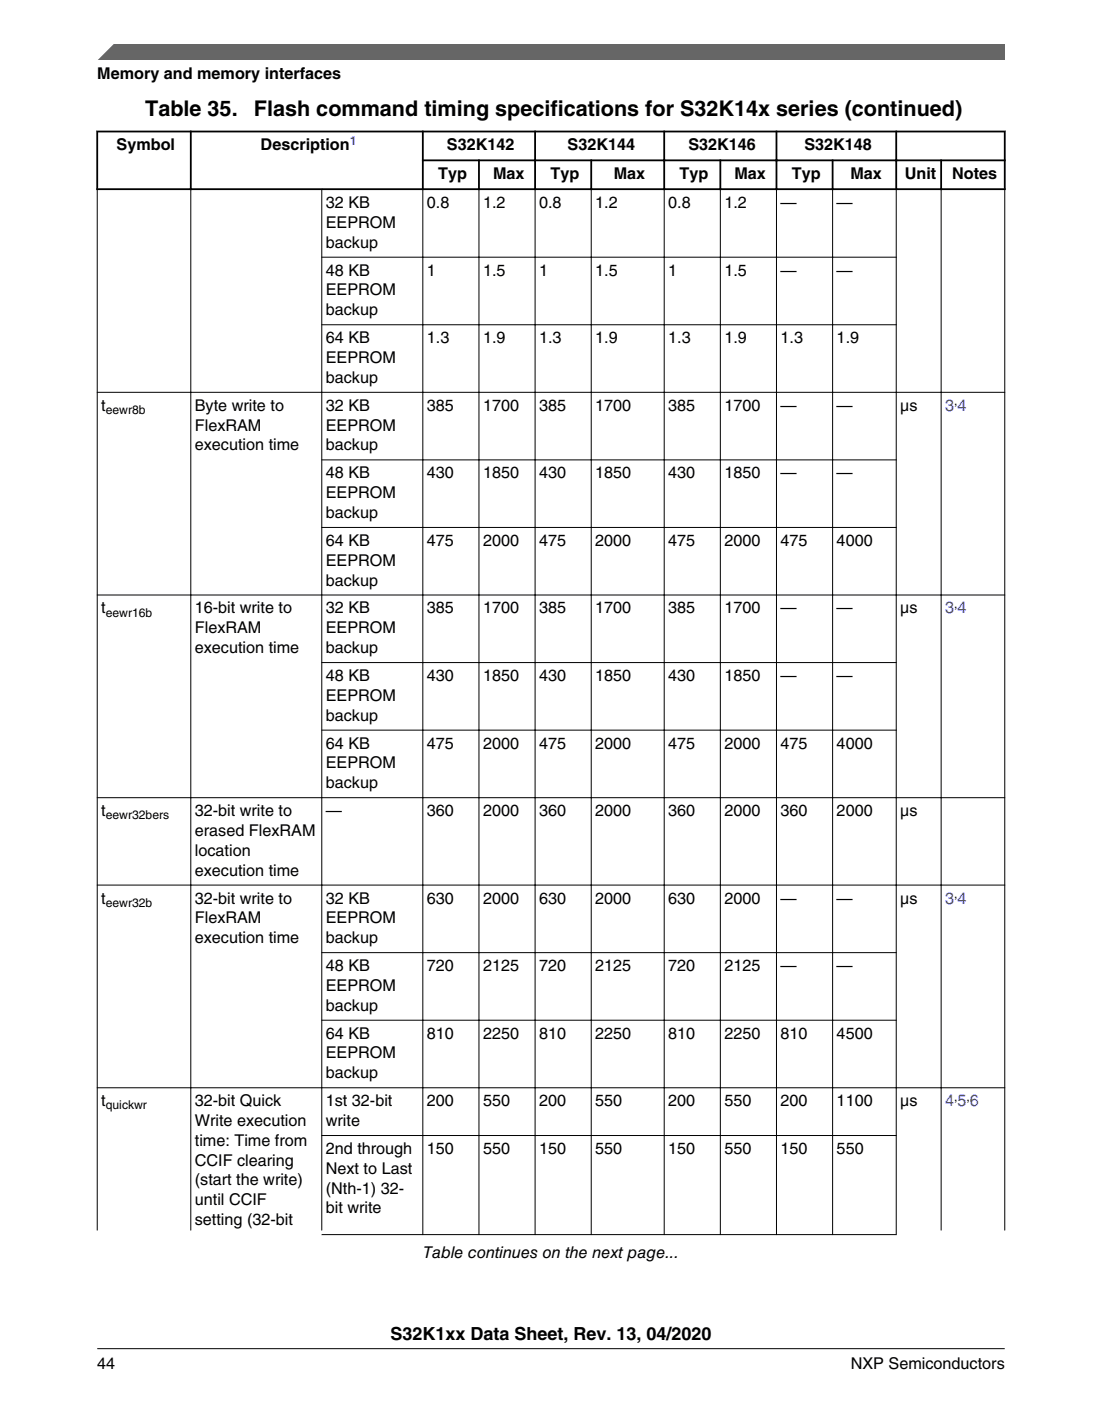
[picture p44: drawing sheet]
<svg xmlns="http://www.w3.org/2000/svg" width="216mm" height="274mm" viewBox="0 0 216 274" stroke-linecap="round" stroke-linejoin="round" font-family="sans-serif">
<defs><g id="words">
<g font-size="4.2">
<text x="28.4" y="22.7">Table 35.</text>
<text x="49.7" y="22.7">Flash command timing specifications for S32K14x series (continued)</text>
</g>
<text font-size="3.5" x="76.5" y="262.3">S32K1xx Data Sheet, Rev. 13, 04/2020</text>
<g font-size="3.2">
<text x="19.1" y="15.5">Memory and memory interfaces</text>
<text x="22.8" y="29.4">Symbol</text>
<text x="51.1" y="29.4">Description</text>
<text x="87.6" y="29.4">S32K142</text>
<text x="111.2" y="29.4">S32K144</text>
<text x="134.9" y="29.4">S32K146</text>
<text x="157.6" y="29.4">S32K148</text>
<text x="85.9" y="35.1">Typ</text>
<text x="96.6" y="35.1">Max</text>
<text x="107.9" y="35.1">Typ</text>
<text x="120.2" y="35.1">Max</text>
<text x="133.2" y="35.1">Typ</text>
<text x="143.9" y="35.1">Max</text>
<text x="155.2" y="35.1">Typ</text>
<text x="166.6" y="35.1">Max</text>
<text x="177.3" y="35.1">Unit</text>
<text x="186.6" y="35.1">Notes</text>
<text x="63.8" y="40.7">32 KB</text>
<text x="83.6" y="40.7">0.8</text>
<text x="94.6" y="40.7">1.2</text>
<text x="105.6" y="40.7">0.8</text>
<text x="116.6" y="40.7">1.2</text>
<text x="130.9" y="40.7">0.8</text>
<text x="141.9" y="40.7">1.2</text>
<text x="152.9" y="40.7">—</text>
<text x="163.9" y="40.7">—</text>
<text x="63.8" y="44.6">EEPROM</text>
<text x="63.8" y="48.5">backup</text>
<text x="63.8" y="54">48 KB</text>
<text x="83.6" y="54">1</text>
<text x="94.6" y="54">1.5</text>
<text x="105.6" y="54">1</text>
<text x="116.6" y="54">1.5</text>
<text x="130.9" y="54">1</text>
<text x="141.9" y="54">1.5</text>
<text x="152.9" y="54">—</text>
<text x="163.9" y="54">—</text>
<text x="63.8" y="57.8">EEPROM</text>
<text x="63.8" y="61.7">backup</text>
<text x="63.8" y="67.2">64 KB</text>
<text x="63.8" y="71.1">EEPROM</text>
<text x="83.6" y="67.2">1.3</text>
<text x="94.6" y="67.2">1.9</text>
<text x="105.6" y="67.2">1.3</text>
<text x="116.6" y="67.2">1.9</text>
<text x="130.9" y="67.2">1.3</text>
<text x="141.9" y="67.2">1.9</text>
<text x="152.9" y="67.2">1.3</text>
<text x="163.9" y="67.2">1.9</text>
<text x="63.8" y="75">backup</text>
<text x="19.8" y="80.4">t</text>
<text x="38.2" y="80.4">Byte write to</text>
<text x="63.8" y="80.4">32 KB</text>
<text x="83.6" y="80.4">385</text>
<text x="94.6" y="80.4">1700</text>
<text x="105.6" y="80.4">385</text>
<text x="116.6" y="80.4">1700</text>
<text x="130.9" y="80.4">385</text>
<text x="141.9" y="80.4">1700</text>
<text x="152.9" y="80.4">—</text>
<text x="163.9" y="80.4">—</text>
<text x="176.4" y="80.4">µs</text>
<text x="38.2" y="84.3">FlexRAM</text>
<text x="38.2" y="88.2">execution time</text>
<text x="63.8" y="84.3">EEPROM</text>
<text x="63.8" y="88.2">backup</text>
<text x="63.8" y="93.7">48 KB</text>
<text x="83.6" y="93.7">430</text>
<text x="94.6" y="93.7">1850</text>
<text x="105.6" y="93.7">430</text>
<text x="116.6" y="93.7">1850</text>
<text x="130.9" y="93.7">430</text>
<text x="141.9" y="93.7">1850</text>
<text x="152.9" y="93.7">—</text>
<text x="163.9" y="93.7">—</text>
<text x="63.8" y="97.5">EEPROM</text>
<text x="63.8" y="101.4">backup</text>
<text x="63.8" y="106.9">64 KB</text>
<text x="83.6" y="106.9">475</text>
<text x="94.6" y="106.9">2000</text>
<text x="105.6" y="106.9">475</text>
<text x="116.6" y="106.9">2000</text>
<text x="130.9" y="106.9">475</text>
<text x="141.9" y="106.9">2000</text>
<text x="152.9" y="106.9">475</text>
<text x="163.9" y="106.9">4000</text>
<text x="63.8" y="110.8">EEPROM</text>
<text x="63.8" y="114.6">backup</text>
<text x="19.8" y="120.1">t</text>
<text x="38.2" y="120.1">16-bit write to</text>
<text x="38.2" y="124">FlexRAM</text>
<text x="63.8" y="120.1">32 KB</text>
<text x="63.8" y="124">EEPROM</text>
<text x="83.6" y="120.1">385</text>
<text x="94.6" y="120.1">1700</text>
<text x="105.6" y="120.1">385</text>
<text x="116.6" y="120.1">1700</text>
<text x="130.9" y="120.1">385</text>
<text x="141.9" y="120.1">1700</text>
<text x="152.9" y="120.1">—</text>
<text x="163.9" y="120.1">—</text>
<text x="176.4" y="120.1">µs</text>
<text x="38.2" y="127.9">execution time</text>
<text x="63.8" y="127.9">backup</text>
<text x="63.8" y="133.3">48 KB</text>
<text x="63.8" y="137.2">EEPROM</text>
<text x="83.6" y="133.3">430</text>
<text x="94.6" y="133.3">1850</text>
<text x="105.6" y="133.3">430</text>
<text x="116.6" y="133.3">1850</text>
<text x="130.9" y="133.3">430</text>
<text x="141.9" y="133.3">1850</text>
<text x="152.9" y="133.3">—</text>
<text x="163.9" y="133.3">—</text>
<text x="63.8" y="141.1">backup</text>
<text x="63.8" y="146.6">64 KB</text>
<text x="83.6" y="146.6">475</text>
<text x="94.6" y="146.6">2000</text>
<text x="105.6" y="146.6">475</text>
<text x="116.6" y="146.6">2000</text>
<text x="130.9" y="146.6">475</text>
<text x="141.9" y="146.6">2000</text>
<text x="152.9" y="146.6">475</text>
<text x="163.9" y="146.6">4000</text>
<text x="63.8" y="150.5">EEPROM</text>
<text x="63.8" y="154.3">backup</text>
<text x="19.8" y="159.8">t</text>
<text x="38.2" y="159.8">32-bit write to</text>
<text x="63.8" y="159.8">—</text>
<text x="83.6" y="159.8">360</text>
<text x="94.6" y="159.8">2000</text>
<text x="105.6" y="159.8">360</text>
<text x="116.6" y="159.8">2000</text>
<text x="130.9" y="159.8">360</text>
<text x="141.9" y="159.8">2000</text>
<text x="152.9" y="159.8">360</text>
<text x="163.9" y="159.8">2000</text>
<text x="176.4" y="159.8">µs</text>
<text x="38.2" y="163.7">erased FlexRAM</text>
<text x="38.2" y="167.6">location</text>
<text x="38.2" y="171.4">execution time</text>
<text x="19.8" y="176.9">t</text>
<text x="38.2" y="176.9">32-bit write to</text>
<text x="63.8" y="176.9">32 KB</text>
<text x="83.6" y="176.9">630</text>
<text x="94.6" y="176.9">2000</text>
<text x="105.6" y="176.9">630</text>
<text x="116.6" y="176.9">2000</text>
<text x="130.9" y="176.9">630</text>
<text x="141.9" y="176.9">2000</text>
<text x="152.9" y="176.9">—</text>
<text x="163.9" y="176.9">—</text>
<text x="176.4" y="176.9">µs</text>
<text x="38.2" y="180.8">FlexRAM</text>
<text x="38.2" y="184.7">execution time</text>
<text x="63.8" y="180.8">EEPROM</text>
<text x="63.8" y="184.7">backup</text>
<text x="63.8" y="190.1">48 KB</text>
<text x="83.6" y="190.1">720</text>
<text x="94.6" y="190.1">2125</text>
<text x="105.6" y="190.1">720</text>
<text x="116.6" y="190.1">2125</text>
<text x="130.9" y="190.1">720</text>
<text x="141.9" y="190.1">2125</text>
<text x="152.9" y="190.1">—</text>
<text x="163.9" y="190.1">—</text>
<text x="63.8" y="194">EEPROM</text>
<text x="63.8" y="197.9">backup</text>
<text x="63.8" y="203.4">64 KB</text>
<text x="83.6" y="203.4">810</text>
<text x="94.6" y="203.4">2250</text>
<text x="105.6" y="203.4">810</text>
<text x="116.6" y="203.4">2250</text>
<text x="130.9" y="203.4">810</text>
<text x="141.9" y="203.4">2250</text>
<text x="152.9" y="203.4">810</text>
<text x="163.9" y="203.4">4500</text>
<text x="63.8" y="207.2">EEPROM</text>
<text x="63.8" y="211.1">backup</text>
<text x="19.8" y="216.6">t</text>
<text x="38.2" y="216.6">32-bit Quick</text>
<text x="38.2" y="220.5">Write execution</text>
<text x="63.8" y="216.6">1st 32-bit</text>
<text x="63.8" y="220.5">write</text>
<text x="83.6" y="216.6">200</text>
<text x="94.6" y="216.6">550</text>
<text x="105.6" y="216.6">200</text>
<text x="116.6" y="216.6">550</text>
<text x="130.9" y="216.6">200</text>
<text x="141.9" y="216.6">550</text>
<text x="152.9" y="216.6">200</text>
<text x="163.9" y="216.6">1100</text>
<text x="176.4" y="216.6">µs</text>
<text x="38.2" y="224.4">time: Time from</text>
<text x="63.8" y="225.9">2nd through</text>
<text x="83.6" y="225.9">150</text>
<text x="94.6" y="225.9">550</text>
<text x="105.6" y="225.9">150</text>
<text x="116.6" y="225.9">550</text>
<text x="130.9" y="225.9">150</text>
<text x="141.9" y="225.9">550</text>
<text x="152.9" y="225.9">150</text>
<text x="163.9" y="225.9">550</text>
<text x="38.2" y="228.2">CCIF clearing</text>
<text x="38.2" y="232.1">(start the write)</text>
<text x="63.8" y="229.8">Next to Last</text>
<text x="63.8" y="233.7">(Nth-1) 32-</text>
<text x="38.2" y="236">until CCIF</text>
<text x="38.2" y="239.9">setting (32-bit</text>
<text x="63.8" y="237.6">bit write</text>
<text x="82.9" y="246.3">Table continues on the next page...</text>
<text x="19.1" y="268">44</text>
<text x="166.7" y="268">NXP Semiconductors</text>
</g>
<g font-size="3.2" fill="#00f">
<text x="185.2" y="80.4">3</text>
<text x="187.6" y="80.4">4</text>
<text x="185.2" y="120.1">3</text>
<text x="187.6" y="120.1">4</text>
<text x="185.2" y="176.9">3</text>
<text x="187.6" y="176.9">4</text>
<text x="185.2" y="216.6">4</text>
<text x="187.6" y="216.6">5</text>
<text x="190" y="216.6">6</text>
</g>
<text font-size="2.4" fill="#00f" x="68.5" y="28.4">1</text>
<g font-size="2.4">
<text x="20.7" y="81.1">eewr8b</text>
<text x="186.9" y="79.4">,</text>
<text x="186.9" y="119.1">,</text>
<text x="20.7" y="120.7">eewr16b</text>
<text x="20.7" y="160.4">eewr32bers</text>
<text x="20.7" y="177.5">eewr32b</text>
<text x="186.9" y="175.9">,</text>
<text x="186.9" y="215.5">,</text>
<text x="189.4" y="215.5">,</text>
<text x="20.7" y="217.2">quickwr</text>
</g>
</g></defs>
<g fill="none" stroke="#000" stroke-width=".35">
<path d="M18.9 25.8h178.1M18.9 37h178.1M19.1 25.6v11.6M37.4 25.6v11.6M82.7 31.4h114.3M82.8 25.6v11.6M93.8 31.2v6M104.8 25.6v11.6M115.8 31.2v6M130.1 25.6v11.6M141.1 31.2v6M152.1 25.6v11.6"/>
<path d="M163.1 31.2v6M175.6 25.6v11.6M184.4 31.2v6M196.9 25.6v11.6"/>
</g>
<g fill="none" stroke="#000" stroke-width=".2">
<path d="M19.1 37.2v203.7M37.4 36.8v204.1M63 36.9v204M82.8 36.8v205M93.8 36.8v205M104.8 36.8v205M115.8 36.8v205M130.1 36.8v205M141.1 36.8v205M152.1 36.8v205M163.1 36.8v205M175.6 37.2v204.6"/>
<path d="M184.4 36.8v204.1M196.9 37.2v203.7M63 50.4h112.7M19 76.8h177.9M63 63.6h112.7M63 90h112.7M19 116.5h177.9M63 103.3h112.7M63 129.7h112.7M19 156.2h177.9M63 143h112.7M19 173.3h177.9"/>
<path d="M63 186.5h112.7M63 199.8h112.7M19 213h177.9M63 222.3h112.7M63 241.7h112.7"/>
</g>
<path d="M19 11.7l5.7-3.1 172.2 .1v3z" fill="#666"/>
<path d="M22.5 8.6l-3.1 3.1" fill="none" stroke="#666" stroke-width=".28"/>
<path d="M19.1 264.1h177.8" fill="none" stroke="#000" stroke-width=".2"/>
<use href="#words"/>
</svg>
